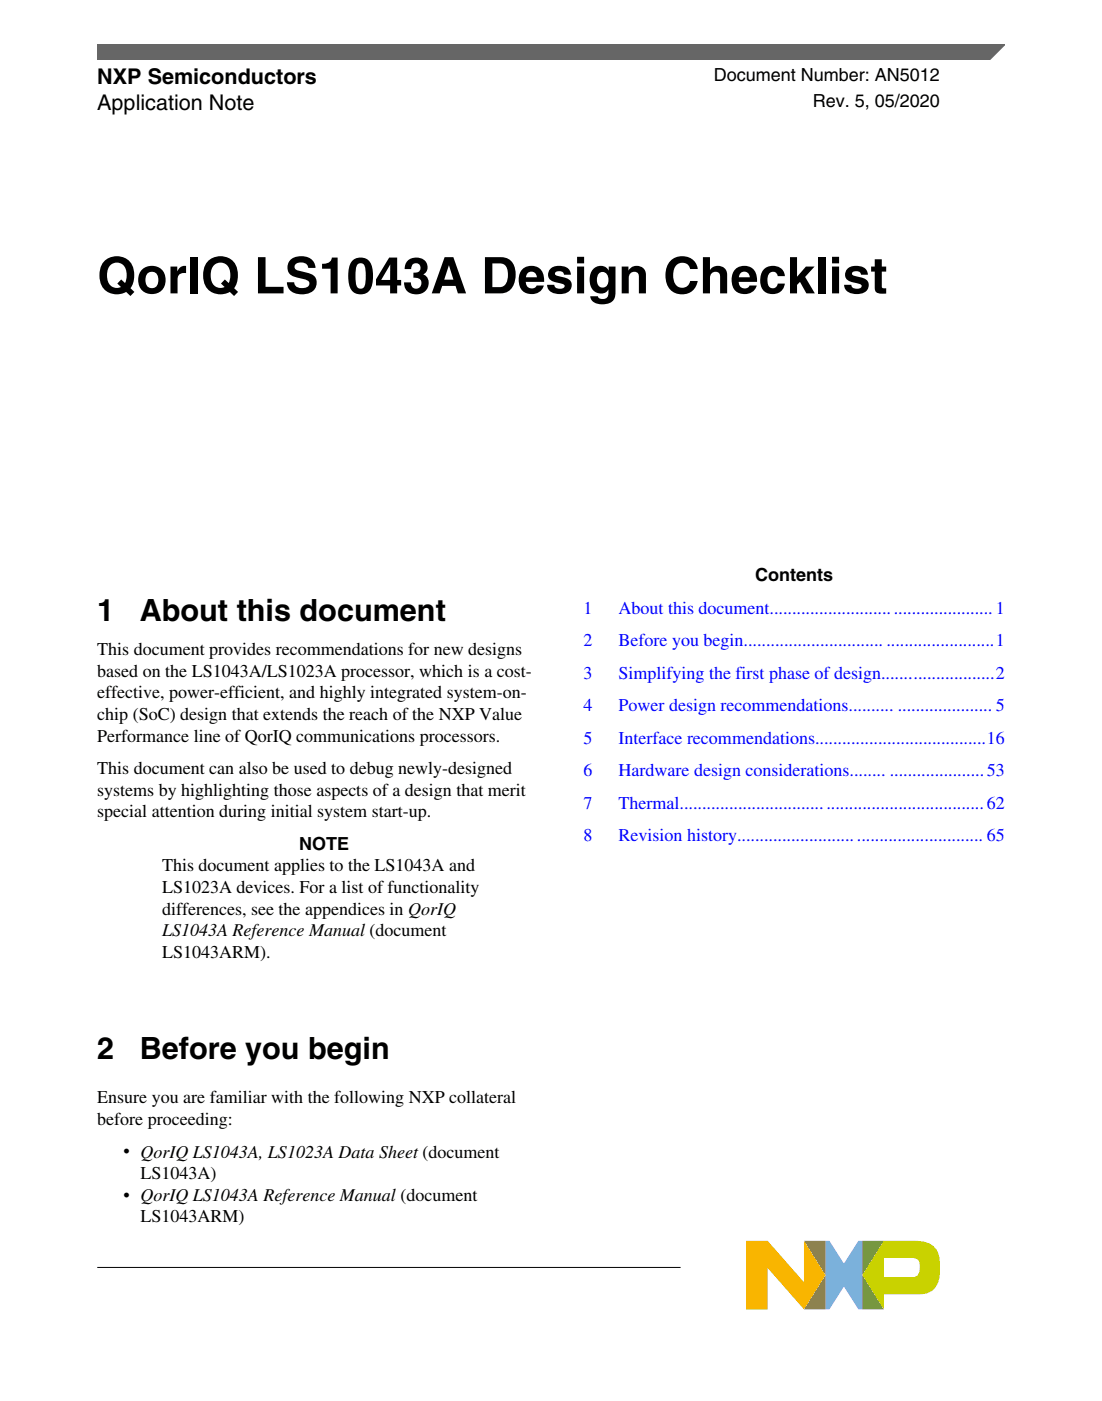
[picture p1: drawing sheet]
<svg xmlns="http://www.w3.org/2000/svg" width="216mm" height="274mm" viewBox="0 0 216 274" stroke-linecap="round" stroke-linejoin="round" font-family="sans-serif">
<defs><g id="words">
<text font-size="9.9" x="19.1" y="57.4">QorIQ LS1043A Design Checklist</text>
<g font-size="6">
<text x="19" y="121.7">1</text>
<text x="27.4" y="121.7">About this document</text>
<text x="19" y="207.3">2</text>
<text x="27.4" y="207.3">Before you begin</text>
</g>
<g font-size="4.2">
<text x="19.1" y="16.5">NXP Semiconductors</text>
<text x="19" y="21.6">Application Note</text>
</g>
<g font-size="3.5">
<text x="139.8" y="15.9">Document Number: AN5012</text>
<text x="159.2" y="21">Rev. 5, 05/2020</text>
<text x="147.9" y="113.8">Contents</text>
<text x="19.1" y="128.3">This document provides recommendations for new designs</text>
<text x="19.1" y="132.5">based on the LS1043A/LS1023A processor, which is a cost-</text>
<text x="19.1" y="136.7">effective, power-efficient, and highly integrated system-on-</text>
<text x="19.1" y="141">chip (SoC) design that extends the reach of the NXP Value</text>
<text x="19.1" y="145.2">Performance line of QorIQ communications processors.</text>
<text x="19.1" y="151.6">This document can also be used to debug newly-designed</text>
<text x="19.1" y="155.8">systems by highlighting those aspects of a design that merit</text>
<text x="19.1" y="160">special attention during initial system start-up.</text>
<text x="58.6" y="166.3">NOTE</text>
<text x="31.7" y="170.6">This document applies to the LS1043A and</text>
<text x="31.7" y="174.8">LS1023A devices. For a list of functionality</text>
<text x="31.7" y="179.1">differences, see the appendices in QorIQ</text>
<text x="31.7" y="183.3">LS1043A Reference Manual (document</text>
<text x="31.8" y="187.6">LS1043ARM).</text>
<text x="19" y="216.1">Ensure you are familiar with the following NXP collateral</text>
<text x="19" y="220.3">before proceeding:</text>
<text x="24.2" y="226.6">• QorIQ LS1043A, LS1023A Data Sheet (document</text>
<text x="27.5" y="230.9">LS1043A)</text>
<text x="24.2" y="235.1">• QorIQ LS1043A Reference Manual (document</text>
<text x="27.5" y="239.3">LS1043ARM)</text>
</g>
<g font-size="3.5" fill="#00f">
<text x="114.3" y="120.2">1</text>
<text x="121.2" y="120.2">About this document.................................................1</text>
<text x="114.3" y="126.6">2</text>
<text x="121.2" y="126.6">Before you begin............................... ........................1</text>
<text x="114.3" y="132.9">3</text>
<text x="121.2" y="132.9">Simplifying the first phase of design.........................2</text>
<text x="114.3" y="139.3">4</text>
<text x="121.2" y="139.3">Power design recommendations.......... ..................... 5</text>
<text x="114.3" y="145.6">5</text>
<text x="121.2" y="145.6">Interface recommendations......................................16</text>
<text x="114.3" y="152">6</text>
<text x="121.2" y="152">Hardware design considerations........ .....................53</text>
<text x="114.3" y="158.3">7</text>
<text x="121.2" y="158.3">Thermal...................................................................62</text>
<text x="114.3" y="164.7">8</text>
<text x="121.2" y="164.7">Revision history...................................................... 65</text>
</g>
</g></defs>
<path d="M19.1 8.7h177.8l-5.7 3.1h-172.1z" fill="#666"/>
<path d="M19.1 11.8v-3.1h177.8l-3.1 3.1" fill="none" stroke="#666" stroke-width=".28"/>
<path d="M19 248.2h114.3" fill="none" stroke="#000" stroke-width=".2"/>
<path d="M161.7 243h.8l2.8 4.4 2.9-4.4h.7v13.4h-.7l-2.9-4.5-2.8 4.5h-.8z" fill="#7bb1db"/>
<path d="M157.5 243h4.2v13.4h-4.2l4.2-6.7z" fill="#958437"/>
<path d="M168.9 243h4.3l-4.3 6.7 4.3 6.7h-4.3z" fill="#739833"/>
<path d="M173.2 246.3h5.3a1.38 1.38 0 0 1 1.7 1.4v.7a1.55 1.55 0 0 1-1.4 1.7h-5.6zM173.2 243l-4.3 6.7 4.3 6.7v-3h7.1a3.8 3.8 0 0 0 3.8-4.3 7.7 7.7 0 0 0-.7-4.5 4.6 4.6 0 0 0-4.2-1.6z" fill="#c9d200"/>
<path d="M146.2 243h4.2l7.1 8.1v-8.1l4.2 6.7-4.2 6.7-7.1-8.1v8.1h-4.2z" fill="#f9b500"/>
<use href="#words"/>
</svg>
